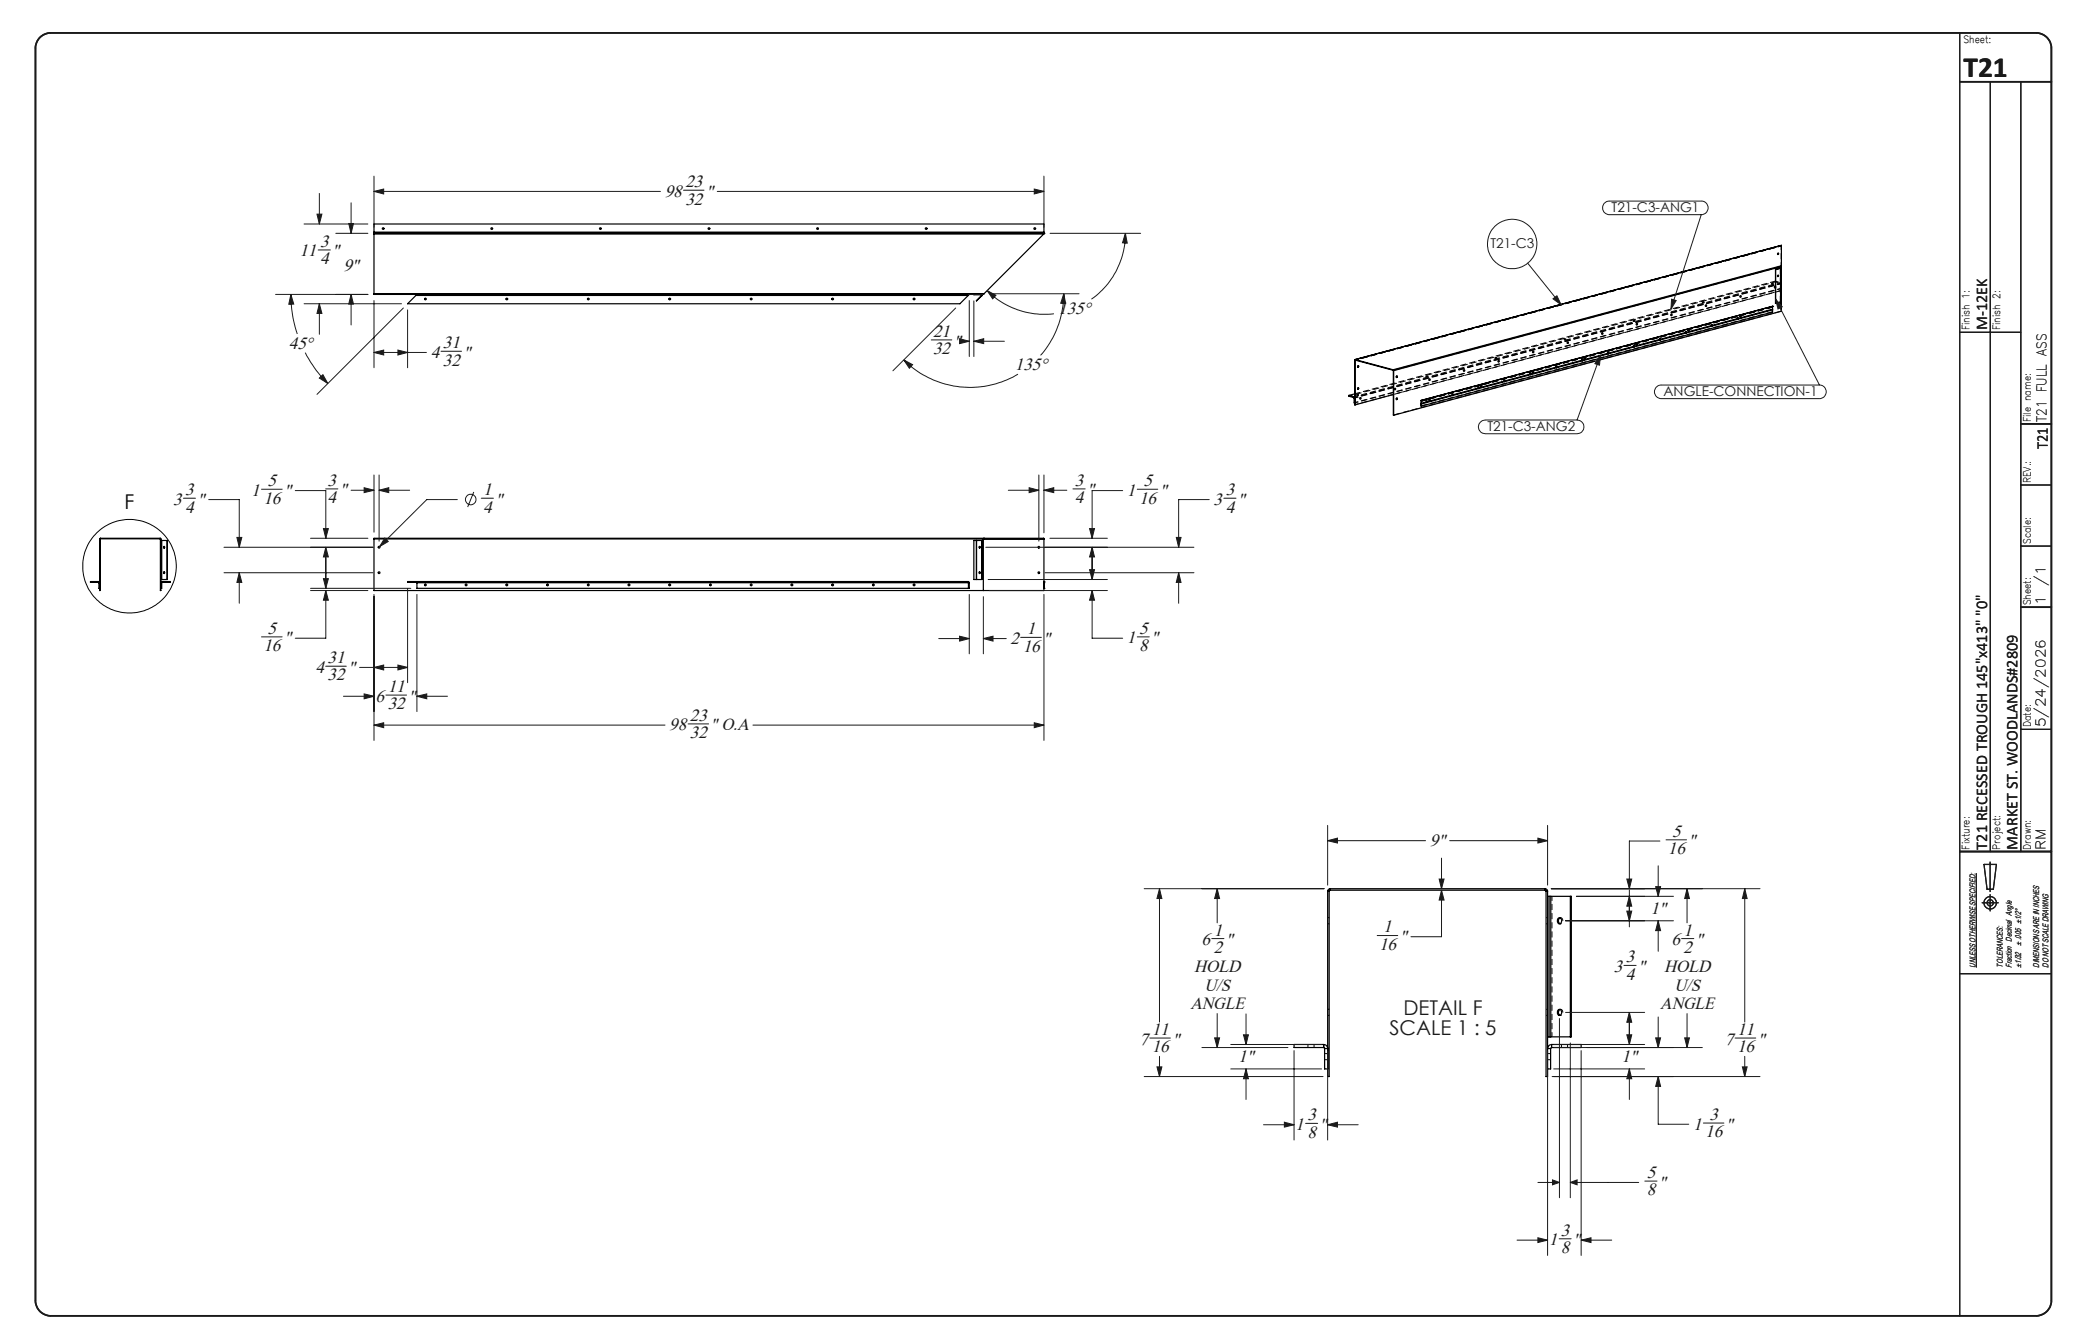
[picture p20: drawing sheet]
<svg xmlns="http://www.w3.org/2000/svg" width="432mm" height="279mm" viewBox="0 0 432 279" stroke-linecap="round" stroke-linejoin="round" font-family="sans-serif">
<defs><g id="words">
<text font-size="6.1" fill="#191924" x="408.2" y="16.1">T21</text>
<text font-size="4.2" x="25.9" y="105.9">F</text>
<g font-size="4.2" fill="#191924">
<text x="288.9" y="215.2">SCALE 1 : 5</text>
<text x="291.8" y="211">DETAIL F</text>
</g>
<g font-size="3.7" fill="#191924">
<text x="138.2" y="40.9">98</text>
<text x="142.5" y="38.9">23</text>
<text x="146.8" y="40.9">&quot;</text>
<text x="142.5" y="42.5">32</text>
<text x="62.3" y="53.3">11</text>
<text x="66.6" y="51.3">3</text>
<text x="69.1" y="53.3">&quot;</text>
<text x="66.6" y="54.9">4</text>
<text x="71.4" y="56.4">9&quot;</text>
<text x="220" y="65.3">135°</text>
<text x="194" y="70">21</text>
<text x="60.1" y="72.5">45°</text>
<text x="89.5" y="74.4">4</text>
<text x="92.1" y="76">32</text>
<text x="92.1" y="72.4">31</text>
<text x="96.4" y="74.4">&quot;</text>
<text x="194" y="73.7">32</text>
<text x="198.3" y="72">&quot;</text>
<text x="211" y="76.9">135°</text>
<text x="55.6" y="101.1">5</text>
<text x="68.1" y="101">3</text>
<text x="223.5" y="101">3</text>
<text x="237.7" y="101.1">5</text>
<text x="36" y="104.9">3</text>
<text x="38.5" y="102.9">3</text>
<text x="38.5" y="106.6">4</text>
<text x="41.1" y="104.9">&quot;</text>
<text x="52.2" y="103.1">1</text>
<text x="54.8" y="104.7">16</text>
<text x="59.1" y="103.1">&quot;</text>
<text x="68.1" y="104.6">4</text>
<text x="70.6" y="103">&quot;</text>
<text x="100.4" y="106.6">4</text>
<text x="100.4" y="102.9">1</text>
<text x="103" y="104.9">&quot;</text>
<text x="223.5" y="104.6">4</text>
<text x="226" y="103">&quot;</text>
<text x="234.3" y="103.1">1</text>
<text x="236.8" y="104.7">16</text>
<text x="241.1" y="103.1">&quot;</text>
<text x="252.3" y="104.9">3</text>
<text x="254.8" y="102.9">3</text>
<text x="254.8" y="106.6">4</text>
<text x="257.3" y="104.9">&quot;</text>
<text x="55.6" y="131.8">5</text>
<text x="213.5" y="131.9">1</text>
<text x="236.8" y="131.8">5</text>
<text x="54.8" y="135.4">16</text>
<text x="59.1" y="133.8">&quot;</text>
<text x="68.1" y="137.9">31</text>
<text x="210.1" y="133.9">2</text>
<text x="212.6" y="135.5">16</text>
<text x="216.9" y="133.9">&quot;</text>
<text x="234.3" y="133.8">1</text>
<text x="236.8" y="135.4">8</text>
<text x="239.3" y="133.8">&quot;</text>
<text x="65.6" y="139.9">4</text>
<text x="68.1" y="141.5">32</text>
<text x="72.4" y="139.9">&quot;</text>
<text x="80.6" y="143.9">11</text>
<text x="78.1" y="145.9">6</text>
<text x="80.6" y="147.5">32</text>
<text x="84.9" y="145.9">&quot;</text>
<text x="143.4" y="149.9">23</text>
<text x="139.1" y="151.9">98</text>
<text x="143.4" y="153.5">32</text>
<text x="147.7" y="151.9">&quot; O.A</text>
<text x="347.6" y="173.9">5</text>
<text x="297.3" y="175.9">9&quot;</text>
<text x="346.7" y="177.6">16</text>
<text x="351" y="175.9">&quot;</text>
<text x="343.1" y="190">1&quot;</text>
<text x="249.8" y="196.5">6</text>
<text x="252.3" y="194.5">1</text>
<text x="254.8" y="196.5">&quot;</text>
<text x="286.7" y="197.5">16</text>
<text x="287.6" y="193.9">1</text>
<text x="291" y="195.8">&quot;</text>
<text x="347.5" y="196.5">6</text>
<text x="350" y="194.5">1</text>
<text x="352.5" y="196.5">&quot;</text>
<text x="248.3" y="202">HOLD</text>
<text x="252.3" y="198.1">2</text>
<text x="335.5" y="202.1">3</text>
<text x="338" y="203.7">4</text>
<text x="338" y="200.1">3</text>
<text x="340.5" y="202.1">&quot;</text>
<text x="345.9" y="202">HOLD</text>
<text x="350" y="198.1">2</text>
<text x="247.5" y="209.8">ANGLE</text>
<text x="250.4" y="205.9">U/S</text>
<text x="345.2" y="209.8">ANGLE</text>
<text x="348.1" y="205.9">U/S</text>
<text x="239.4" y="215.2">11</text>
<text x="361.1" y="215.2">11</text>
<text x="236.9" y="217.1">7</text>
<text x="239.4" y="218.8">16</text>
<text x="243.7" y="217.1">&quot;</text>
<text x="257.4" y="220.8">1&quot;</text>
<text x="337.1" y="220.8">1&quot;</text>
<text x="358.6" y="217.1">7</text>
<text x="361.1" y="218.8">16</text>
<text x="365.4" y="217.1">&quot;</text>
<text x="271.8" y="232.9">3</text>
<text x="355.4" y="232.8">3</text>
<text x="269.3" y="234.9">1</text>
<text x="271.8" y="236.5">8</text>
<text x="274.3" y="234.9">&quot;</text>
<text x="352" y="234.8">1</text>
<text x="354.5" y="236.4">16</text>
<text x="358.8" y="234.8">&quot;</text>
<text x="342.3" y="244.9">5</text>
<text x="342.3" y="248.5">8</text>
<text x="344.9" y="246.9">&quot;</text>
<text x="324.5" y="256.9">3</text>
<text x="322" y="258.9">1</text>
<text x="324.5" y="260.5">8</text>
<text x="327" y="258.9">&quot;</text>
</g>
<g font-size="3.4" fill="#191924">
<text x="413.1" y="68.7" transform="rotate(-90 413.1 68.7)">M-12EK</text>
<text x="425.7" y="93.4" transform="rotate(-90 425.7 93.4)">T21</text>
<text x="413.1" y="176.6" transform="rotate(-90 413.1 176.6)">T21 RECESSED TROUGH 145&quot;x413&quot; &quot;0&quot;</text>
<text x="419.4" y="176.6" transform="rotate(-90 419.4 176.6)">MARKET ST. WOODLANDS#2809</text>
</g>
<g font-size="2.8" fill="#191924">
<text x="335.1" y="44.2">T21-C3-ANG1</text>
<text x="309.9" y="51.6">T21-C3</text>
<text x="345.9" y="82.4">ANGLE-CONNECTION-1</text>
<text x="309.2" y="89.7">T21-C3-ANG2</text>
<text x="425.5" y="87.7" transform="rotate(-90 425.5 87.7)">T21 FULL ASS</text>
<text x="425.2" y="125.8" transform="rotate(-90 425.2 125.8)">1</text>
<text x="425.2" y="121.7" transform="rotate(-90 425.2 121.7)">/1</text>
<text x="425.2" y="151.2" transform="rotate(-90 425.2 151.2)">5/24/2026</text>
<text x="425.2" y="176.6" transform="rotate(-90 425.2 176.6)">RM</text>
</g>
<g font-size="2.1" fill="#191924">
<text x="408.2" y="8.9">Sheet:</text>
<text x="409.5" y="68.7" transform="rotate(-90 409.5 68.7)">Finish 1:</text>
<text x="415.8" y="68.7" transform="rotate(-90 415.8 68.7)">Finish 2:</text>
<text x="422.2" y="87.7" transform="rotate(-90 422.2 87.7)">File name:</text>
<text x="422.2" y="100.4" transform="rotate(-90 422.2 100.4)">REV.:</text>
<text x="422.2" y="113.1" transform="rotate(-90 422.2 113.1)">Scale:</text>
<text x="422.2" y="125.8" transform="rotate(-90 422.2 125.8)">Sheet:</text>
<text x="422.2" y="151.2" transform="rotate(-90 422.2 151.2)">Date:</text>
<text x="409.5" y="176.6" transform="rotate(-90 409.5 176.6)">Fixture:</text>
<text x="415.8" y="176.6" transform="rotate(-90 415.8 176.6)">Project:</text>
<text x="422.2" y="176.6" transform="rotate(-90 422.2 176.6)">Drawn:</text>
</g>
<g font-size="1.7" fill="#191924">
<text x="420.2" y="196.6" transform="rotate(-90 420.2 196.6)">± .005 ±1/2°</text>
<text x="410.7" y="201.1" transform="rotate(-90 410.7 201.1)">UNLESS OTHERWISE SPECIFIED:</text>
<text x="416.4" y="201.1" transform="rotate(-90 416.4 201.1)">TOLERANCES:</text>
<text x="418.3" y="201.1" transform="rotate(-90 418.3 201.1)">Fraction Decimal Angle</text>
<text x="420.2" y="201.1" transform="rotate(-90 420.2 201.1)">±1/32</text>
<text x="424" y="201.1" transform="rotate(-90 424 201.1)">DIMENSIONS ARE IN INCHES</text>
<text x="425.9" y="201.1" transform="rotate(-90 425.9 201.1)">DO NOT SCALE DRAWING</text>
</g>
</g></defs>
<g fill="none" stroke="#191924" stroke-width=".21">
<path d="M77.8 39.8l2-.5v1zM77.8 36.6v10.6M77.8 39.8h59.5M142.1 39.5h4.3M149.1 39.8h67.9M215 39.3l2 .5-2 .5zM217 36.6v10.6M63.2 46.6h13.3M65.9 44.5h1l-.5 2.1zM66.1 52h2.6M66.4 40.2v6.4M69.8 48.5h6.7"/>
<path d="M72.5 46.5h1l-.5 2zM73 42.2v6.3M218.3 48.5h18.8M234 48.5l.4 2.1-1-.1zM234 48.5a16.7 16.7 0 0 1-7.1 13.7M317.6 54.7l7 8.7M333.5 42.3l.9-.5h19.3a1.41 1.41 0 0 1 1.4 1.4 1.41 1.41 0 0 1-1.4 1.4h-19.1a1.44 1.44 0 0 1-1.3-.8 1.44 1.44 0 0 1 .2-1.5zM353.7 44.6l-6.3 19.7M57.3 61.2h19.2M60.5 61.2l.6 2-1.1 .1zM60.5 61.2a26.3 26.3 0 0 0 1.3 8.2M63.2 63.1h20.3"/>
<path d="M63.5 73.3l.3 .7a24.8 24.8 0 0 0 4.4 5.7M66.4 63.1l.5 2.1h-1zM66.4 78.6l.7-.7 1.1 1.8zM66.4 63.1v6.4M73 61.2l.5 2h-1zM73 61.2v6.4M77.8 73.3l2-.5v1zM77.8 62.5v13.9M77.8 73.3h10.9M82.7 72.8l2 .5-2 .5zM83.9 64l-18 18M84.7 64.4v12"/>
<path d="M91.7 73h4.3M187.9 74.8l1.8 1-.6 .8zM187.9 74.8a19.5 19.5 0 0 0 23.7 3M193.6 70.7h4.3M198.7 64l-13.1 13.1M199.5 70.4l2 .5-2 .5zM200.6 70.9h.9M201.3 61.2h3.1M201.5 62.5v11.6M202.5 70.9l2-.5v1zM202.5 62.5v11.6M202.5 70.9h6.3"/>
<path d="M205.2 60.4l1.8 1-.6 .7zM205.2 60.4a16.8 16.8 0 0 0 13.9 4.8M205.8 61.1h18.5M221.2 61.1l.3 2-1-.1zM221.2 61.1a19.7 19.7 0 0 1-4.9 12.8M322.9 62.1l.8-.6 .9 1.9zM332.7 73.8l-.2 2.1-.9-.3zM332.7 73.8l-4.8 13.5M347.5 62.2l1 .3-1.1 1.8zM369.1 62.2l1.4 1.6-.9 .4zM369.1 62.2l9.1 17.8M77.8 98.7v11.9"/>
<path d="M78.8 98.7v13.8M216 98.7v13.8M217 98.7v12.1M307.8 87.7l1-.4h19.1a1.43 1.43 0 0 1 1.4 1.4 1.43 1.43 0 0 1-1.4 1.5h-19.1a1.41 1.41 0 0 1-1.3-.9 1.41 1.41 0 0 1 .3-1.6zM344.3 80.5l.9-.5h33a1.41 1.41 0 0 1 1.5 1.5 1.41 1.41 0 0 1-1.5 1.4h-32.8a1.44 1.44 0 0 1-1.3-.9 1.44 1.44 0 0 1 .2-1.5zM38.1 103.6h2.5M43.4 103.9h6.3v9.9M46.6 119.1h30.9M46.6 113.8h30.9M49.2 111.7h1.1l-.6 2.1zM49.7 119.1l.6 2h-1.1zM49.7 119.1v6.3"/>
<path d="M54.4 101.7h4.3M61.4 102h6.3v9.9M64.6 111.9h11.9M67.2 109.9h1.1l-.6 2zM67.7 101.6h2.5M67.7 113.8l.6 2h-1.1zM67.7 113.8v8.5M73 101.9h4.8M75.7 101.4l2.1 .5-2.1 .5zM78.8 101.9l2-.5v1zM78.8 101.9h6.4M80 111.8l.7 .8-1.8 1z"/>
<path d="M95.1 103.9h-6.4l-9.8 9.7M98.5 102.3l-1.3 3.1M100 103.6h2.6M204.9 113.8h43.3M209.6 101.9h6.4M214 101.4l2 .5-2 .5zM217 101.9l2.1-.5v1zM217 101.9h4.8M217.2 119.1h31M218.3 111.9h11.9M223.1 101.6h2.5M226.5 118.4h1l-.5 2.1z"/>
<path d="M226.5 109.9h1l-.5 2zM227 113.8l.5 2h-1zM227 113.8v6.7M233.4 102h-6.4v9.9M236.4 101.7h4.3M244.5 111.7h1l-.5 2.1zM245 119.1l.5 2h-1zM245 119.1v6.3M251.4 103.9h-6.4v9.9M254.4 103.6h2.6M54.4 132.4h4.3M64.6 122.3h20.8"/>
<path d="M64.6 122.8h11.9M67.2 120.3h1.1l-.6 2zM67.7 138.5h4.3M67.7 122.8l.6 2h-1.1zM67.7 122.8v9.9h-6.3M74.8 138.7h9.9M77.8 138.7l2-.4v1zM77.8 123.6v30.3M82.7 138.3l2 .4-2 .6zM84.7 122.3v19.6M86.7 123.6v24.3M195.2 132.8h6.3"/>
<path d="M199.5 132.3l2 .5-2 .5zM201.5 123.6v12.3M204.4 132.8l2-.5v1zM204.4 124v11.9M204.4 132.8h4.8M205.4 120.5h24.8M205.7 122.8h24.5M212.2 132.5h4.3M217 123.6v30.3M227 122.8l.5 2h-1zM227 122.8v9.9h6.4M236.4 132.4h2.5"/>
<path d="M71.4 144.7h6.4M75.7 144.3l2.1 .4-2.1 .6zM77.8 150.7l2-.5v1.1zM77.8 150.7h60.5M80.2 144.5h4.3M86.7 144.7l2-.4v1zM86.7 144.7h6.3M143.1 150.5h4.2M156.5 150.7h60.5M215 150.2l2 .5-2 .6zM276 174.8l2.1-.6v1.1zM276 171.6v12.4"/>
<path d="M276 174.8h20.4M299.7 178.4v6.3M301.4 174.8h20.3M319.7 174.2l2 .6-2 .5zM321.7 171.6v12.4M344.7 180v6.3M345.1 174.8h-6.4v9.9M346.4 174.6h4.2M237.9 184.7h37.4M241.1 184.7l.4 2.1h-1zM241.1 184.7v27.8M251.9 195.1h2.6"/>
<path d="M253 184.7l.5 2.1h-1zM253 184.7v7.1M286.3 194.5h4.3M299.2 182.7h1l-.5 2zM299.7 185.1l.5 2h-1zM299.7 185.1v9.6h-6.4M322.5 184.7h43.4M325.5 191.4h22.4M327.7 186.3h20.2M338.2 182.7h1l-.5 2zM338.2 189.4h1l-.5 2zM338.7 186.3l.5 2.1h-1z"/>
<path d="M338.7 185.1v7.6M344.2 184.3h1l-.5 2zM344.7 191.4l.5 2.1h-1zM344.7 191.4v6.4M349.6 195.1h2.5M350.7 184.7l.5 2.1h-1zM350.7 184.7v7.1M362.7 184.7l.5 2.1h-1zM362.7 184.7v27.8M410.9 181.5v19.6M239 215.8h4.3M241.1 219.6v4.2"/>
<path d="M249.9 217.8h17.9M252.5 215.8h1l-.5 2zM253 210.7v7.1M255.9 217.1h18.8M258.5 215.1h1l-.5 2zM259 210.8v6.3M269 218.4v18.6M276 218.4v18.6M321.7 218.4v42.6M323 217.1h18.9M323 217.8h30.9M324.2 211.7v37.3"/>
<path d="M325.5 210.5h16.4M326.5 216.8v32.2M328.7 218.4v42.6M337.6 200.7h2.5M338.2 215.1h1l-.5 2zM338.7 210.5l.5 2h-1zM338.7 210.5v6.6M344.2 215.8h1l-.5 2zM344.7 211.4v6.4M350.2 215.8h1l-.5 2zM350.7 210.7v7.1M360.7 215.8h4.3"/>
<path d="M362.7 219.6v4.2M237.9 223.8h37.2M240.5 221.8h1l-.4 2zM255.9 222.2h18.8M259 222.2l.5 2.1h-1zM259 222.2v6.4M262.7 233.8h6.3M267 233.3l2 .5-2 .5zM271.4 233.5h2.5M276 233.8l2.1-.5v1zM276 233.8h6.4M322.7 223.8h43.2"/>
<path d="M323 222.2h18.9M338.7 222.2l.5 2.1h-1zM338.7 222.2v6.4M344.7 223.8l.5 2h-1zM344.7 223.8v9.9h6.4M354.1 233.5h4.3M362.2 221.8h1l-.5 2zM315.4 257.8h6.3M319.7 257.3l2 .5-2 .5zM319.7 245.8h4.5M322.8 245.3l1.4 .5-1.4 .5zM324.1 257.5h2.5"/>
<path d="M326.5 245.8l1.4-.5v1zM326.5 245.8h14.2M328.7 257.8l2.1-.5v1zM328.7 257.8h6.4M341.9 245.5h2.6"/>
<circle cx="314.4" cy="50.7" r="5.1"/>
<circle cx="97.9" cy="103.8" r="1.09"/>
</g>
<g fill="none" stroke="#191924" stroke-width=".25">
<path d="M407.4 6.8v266.7M413.8 17v160M420.1 17v160M407.4 69.1h12.7M420.1 113.5h6.4M420.1 100.8h6.4M420.1 151.6h6.4M407.4 177h19.1M412.5 179.7h2.5l-.6 5.2h-1.3zM413.7 179.2v6.1M412.1 187.7h3.3M413.7 186v3.4"/>
<path d="M407.4 202.4h19.1"/>
<circle cx="413.7" cy="187.7" r=".66"/>
<circle cx="413.8" cy="187.7" r="1.29"/>
</g>
<path d="M8.2 7.9a3.3 3.3 0 0 1 2.3-1.1h412.8a3.2 3.2 0 0 1 3.2 3.2v260.4a3.2 3.2 0 0 1-3.2 3.1h-412.8a3.2 3.2 0 0 1-3.1-3.1v-260.4a3.2 3.2 0 0 1 .8-2.1zM407.4 17h19.1M420.1 88.1h6.4M420.1 126.2h6.4M407.4 177h19.1" fill="none" stroke="#191924" stroke-width=".35"/>
<g fill="none" stroke="#000" stroke-width=".25">
<path d="M77.8 48.3v.2M77.8 48.5v.1M77.8 48.3v-1.7h139.2v1.7M77.8 48.6v12.5M77.8 48.3h139.2M77.8 48.6h139.2M77.8 48.5h139.2M217 48.6l-12.4 12.5M217 48.5h.1M217 48.3v.2M217 48.5v.1M369.1 56v7.1"/>
<path d="M369.1 56v.1M369.1 56.1v7M370.1 55.7l.2 .1h-.1M370.1 55.7l.1 .1M370.1 55.7l-1 .3M370.2 55.8h.1M370.2 55.8l-1.1 .3M370.2 55.8v7M370.2 56.2h.1M370.2 55.8v7.4h.1M370.3 51h.1M370.3 55.2v.2"/>
<path d="M370.3 51l-88.6 23.8M370.3 51v4.2M370.3 55.4v9.3l-80.6 21.6M370.3 55.4l-80.6 21.6M370.3 55.2l-80.7 21.7M77.8 61.1v.1h126.6l.2-.1M77.8 61.1h126.8M86.5 61.4h114.8M86.5 61.4l-1.8 1.7h114.9l1.7-1.7M86.7 61.2l-.2 .2M201.5 61.2l-.2 .2M202.5 61.2l1.5 .1"/>
<path d="M203 62.5h.1M204 61.3l.2-.1v.3M204 61.3l.1 .1M204.1 61.4l.1 .1M204.1 61.4l-1.1 1.1M204.2 61.5l-1.2 1M281.7 74.9v9.3M281.7 74.9h.1M281.7 74.9l8 2.1M281.7 74.8v.1M281.7 74.8l7.9 2.1M281.8 74.9h-.1"/>
<path d="M282.3 76.1h.2l-.1 .2zM282.4 76l-.1 .3M289.6 76.9l.1 .1M289.6 76.9l.1 9.4M289.7 77v9.3M290.4 78.2h.1l-.1 .3zM290.4 78.2l-.1 .3M312.8 79.3h.1M318.2 77.9h.1M318.6 77.3h.3zM323.5 76.4h.1M329 75h-.1"/>
<path d="M329.3 74.4h.3zM334.4 73.6h-.1M339.8 72.1h-.1M340.1 71.5h.3zM345.2 70.7h-.1M350.6 69.2l-.1 .1M350.9 68.6h.3zM356 67.8h-.1M361.4 66.3l-.2 .1M361.6 65.7l.3 .1zM368.5 63.7h.1M368.5 63.7l-73.1 19.6"/>
<path d="M368.5 63.7v1.2l-73 19.5M368.5 64.4l-73.1 19.6M368.5 64.3l-73.1 19.6M370.2 62.8h.1M370.2 62.8l-1.1 .3M280.4 82.2l1.1 .3M280.4 82.2v.2l1.1 .3M281.5 82.7h.1M281.5 82.5l.2 .3-.2-.1M281.5 82.5v.2M281.5 82.7v1h.2M281.7 81.9l-1.3 .3"/>
<path d="M281.7 82.5h-.2M282.4 80.6l-.1 .3M289.7 82l-8 2.2M290.4 82.8h.1l-.1 .3zM290.4 82.8l-.1 .3M295.4 83.3h.1M295.4 83.3v1.1h.1M295.5 84v.4M296.7 83.6l-.1 .1M297 83h.3zM302 82.2h.1M307.4 80.8h.1"/>
<path d="M307.8 80.2h.3zM20.7 112v10.8l.1-10.8M20.7 112h.1M20.9 112h-.1M20.9 111.9l-.2 .1M20.9 112h12.5M20.9 111.9v.1M20.9 111.9h12.4M33.3 111.9l.1 .1M33.3 111.9v10.9h.1v-10.8M33.4 112.4h.1M33.5 112.4h.1"/>
<path d="M33.5 112.4v8.1M33.6 112.4h1.2l-.1 8.1h-1.1M33.6 112.4v8.1M34.1 118.9l-.1 .1 .1 .2M34.1 113.6l-.1 .1 .1 .2M77.8 112h139.2M77.8 112v10.8h139.2v-10.8M202.5 112.4h1.7v8.1h-1.7zM203 112.4v8.1M203.6 118.9l.1 .1-.1 .2M203.6 113.6l.1 .1-.1 .2M204.2 112.4v8.1"/>
<path d="M204.4 112v10.8M204.6 112l-.1-.1-.1 .1M204.6 112h-.2M204.6 112h12.4M217 111.9h-139.2v.1M217 111.9v.1M217 112h.1M20.5 121.1h.1M20.5 120.9l.2 .2h-.1M20.5 120.9v.2M20.5 120.9h-1.7v.2h1.7M20.6 121.1v1.2h.1"/>
<path d="M33.4 120.5h.1M33.5 120.5h.1M33.6 121.1v1.2h-.2M33.7 121.1h-.1M33.7 120.9l-.3 .1v.1h.2M33.7 120.9h1.7v.2h-1.7M33.7 120.9v.2M86.5 121.1h.2M86.7 121.1v1.2h114.8v-1.3l-.2-.1h-116.6v.2h116.6M86.7 121.1h114.6M199.6 120.9v.2M201.3 121.1v1.2"/>
<path d="M217 122.3h.1M217 120.9h.1M217 120.9v.2M217 121.1h.1M276 185.3v38.5h.3v-38.5M276 185.3h.3M276.5 185.1l-.2 .2M276.5 184.7l-.2 .1-.3 .5M276.5 184.7v.4M276.5 184.7h44.7M276.5 185.1h44.7M321.2 184.7l.5 .3v.3"/>
<path d="M321.2 185.1l.2 .2M321.2 184.7v.4M321.4 185.3h.3M321.4 185.3v38.5h.3v-38.5M321.7 186.3h.4M322.1 186.3h.3M322.1 186.3v29.2M322.4 186.3h4.3v29.2h-4.3M322.4 186.3v29.2M323.9 190.9a.53 .53 0 0 1 .7 .1 .53 .53 0 0 1 0 .7 .46 .46 0 0 1-.7 .3 .46 .46 0 0 1-.1-.7zM324.3 190.8a.71 .71 0 0 0 0 1.3M326.5 186.3v29.2"/>
<path d="M275.2 217.8l.2 .2M275.2 217.1a.84 .84 0 0 1 .8 .9h-.6M275.2 217.1v.7M275.2 217.1h-6.2v.7h6.2M275.4 218v4.2h.6M321.7 215.5h.4M322.1 215.5h.3M322.4 218v4.2h-.7M322.6 217.8l-.2 .2M322.6 217.1a.9 .9 0 0 0-.9 .9h.7M322.6 217.1h6.1v.7h-6.1M322.6 217.1v.7"/>
<path d="M323.9 210a.53 .53 0 0 1 .7 .1 .53 .53 0 0 1 0 .7 .46 .46 0 0 1-.7 .2 .46 .46 0 0 1-.1-.6zM324.3 209.9a.71 .71 0 0 0 0 1.2"/>
<circle cx="79.7" cy="47.5" r=".16"/>
<circle cx="102.2" cy="47.5" r=".16"/>
<circle cx="124.8" cy="47.5" r=".16"/>
<circle cx="147.4" cy="47.5" r=".16"/>
<circle cx="170" cy="47.5" r=".16"/>
<circle cx="192.6" cy="47.5" r=".16"/>
<circle cx="215.1" cy="47.5" r=".16"/>
<circle cx="88.4" cy="62.2" r=".16"/>
<circle cx="105.4" cy="62.2" r=".16"/>
<circle cx="122.3" cy="62.2" r=".16"/>
<circle cx="139.2" cy="62.2" r=".16"/>
<circle cx="156.2" cy="62.2" r=".16"/>
<circle cx="173.1" cy="62.2" r=".16"/>
<circle cx="190" cy="62.2" r=".16"/>
<circle cx="282.4" cy="80.8" r=".13"/>
<circle cx="34.1" cy="119.1" r=".16"/>
<circle cx="34.1" cy="113.8" r=".16"/>
<circle cx="78.8" cy="119" r=".17"/>
<circle cx="78.8" cy="113.8" r=".17"/>
<circle cx="203.7" cy="113.8" r=".16"/>
<circle cx="203.7" cy="119.1" r=".16"/>
<circle cx="216" cy="119.1" r=".18"/>
<circle cx="216" cy="113.8" r=".18"/>
<circle cx="88.4" cy="121.6" r=".16"/>
<circle cx="96.9" cy="121.6" r=".16"/>
<circle cx="105.4" cy="121.6" r=".16"/>
<circle cx="113.8" cy="121.6" r=".16"/>
<circle cx="122.3" cy="121.6" r=".16"/>
<circle cx="130.8" cy="121.6" r=".16"/>
<circle cx="139.2" cy="121.6" r=".16"/>
<circle cx="147.7" cy="121.6" r=".16"/>
<circle cx="156.2" cy="121.6" r=".16"/>
<circle cx="164.6" cy="121.6" r=".16"/>
<circle cx="173.1" cy="121.6" r=".16"/>
<circle cx="181.6" cy="121.6" r=".16"/>
<circle cx="190" cy="121.6" r=".16"/>
</g>
<g fill="none" stroke="#000" stroke-width=".21" stroke-dasharray="1.3 .6" stroke-linecap="butt">
<path d="M368.3 58.9v.2M368.6 59.1v-.2M368.9 59.8l.1 .1M369.1 58.4v.2M369.1 59.6l-.1-.1M370.1 55.7v7.1M370.2 58.7l.1 .3M370.2 58.7v.2M370.2 58.9l.1 .1M370.2 60h.1M370.3 51.1v-.1M370.4 55.4v-.1"/>
<path d="M370.4 55.4h-.1M370.4 55.2v.1M370.4 55.3l-.1 .1M370.4 51.1h-.1M370.4 55.3h-.1M282.4 76l-.2 .1 .1 .2M290.3 78.5h.1M290.3 78.5v-.2l.1-.2M290.4 78.1v.1M290.5 78.2l-.1-.1M296.5 78.2v.1M296.8 78.3v-.1"/>
<path d="M297.1 79.1h.1M297.3 78.8h-.1M304.3 77.2h.1M304.5 76.9h-.1M310.8 74.3v.2M311.2 74.5v-.2M311.5 75.2l.1 .1M311.7 75l-.2-.1M312.7 79.3h.1M312.7 79.2l.1 .1M312.9 79.3v-.3l-.2 .2M312.9 79h-.1"/>
<path d="M318.1 77.9h.1M318.1 77.8l.1 .1M318.3 77.9v-.3l-.2 .2M318.3 77.6h-.2M318.6 77.3v.1M318.6 73.3h.2M318.8 73h-.1M318.9 77.4v-.1M323.4 76.4h.2M323.5 76.3l.1 .1M323.6 76.4l.1-.3-.2 .2M323.6 76.1h-.1"/>
<path d="M325.2 70.5v.1M325.5 70.6v-.1M325.8 71.4h.1M326 71.1h-.1M328.8 75h.1M328.9 74.9v.1M329 75v-.3l-.1 .2M329 74.7h-.1M329.3 74.4v.1M329.7 74.5v-.1M333 69.5h.1M333.2 69.2h-.1"/>
<path d="M334.2 73.5l.1 .1M334.3 73.4v.2M334.4 73.5v-.2l-.1 .1M334.4 73.3l-.1-.1M339.6 66.6v.2M339.6 72.1h.1M339.7 72v.1M339.8 72.1v-.3l-.1 .2M339.8 71.8h-.1M339.9 66.8v-.2M340.1 71.5v.1M340.2 67.5l.1 .1"/>
<path d="M340.4 67.3l-.1-.1M340.4 71.6v-.1M345 70.6l.1 .1M345 70.5l.1 .2M345.2 70.6v-.2l-.2 .1M345.2 70.4l-.1-.1M347.4 65.6h.1M347.6 65.3h-.1M350.4 69.2h.1M350.4 69.1l.1 .1M350.6 69.2v-.3l-.2 .2M350.6 68.9h-.1"/>
<path d="M350.9 68.6v.2M351.2 68.8v-.2M353.9 62.8v.1M354.3 62.9v-.1M354.6 63.7h.1M354.8 63.4h-.2M355.8 67.8h.1M355.8 67.7l.1 .1M356 67.8v-.3l-.2 .2M356 67.5l-.1-.1M361.2 66.3h.1M361.2 66.2l.1 .1"/>
<path d="M361.4 66.3v-.3l-.2 .2M361.4 66h-.2M361.7 65.7v.2M361.8 61.8h.1M361.9 61.5h-.1M362 65.9v-.2M368.5 63.8l-73 19.6M370.1 62.8h.1M370.3 62.8h-.2M370.4 64.7h-.1M370.4 60.4h-.1M282.1 82v.2"/>
<path d="M282.4 80.6l-.2 .1 .1 .2M282.4 82.2v-.2M282.7 82.9l.1 .1M282.9 82.7l-.1-.1M289.9 81h.1M290.1 80.7h-.1M290.3 83l.1 .1M290.3 83v-.1l.1-.2M290.5 82.8l-.1-.1M295.4 83.4l73.1-19.6M295.4 83.4h.2M295.4 84.4l73.1-19.6"/>
<path d="M295.5 83.4l-.1-.2M295.6 83.4h-.2M295.6 83.4l72.9-19.6M295.6 83.9v-.5M296.5 83.6l.1 .1M296.5 83.5l.1 .2M296.7 83.6v-.2l-.2 .1M296.7 83.4l-.1-.1M297 83v.2M297.3 83.2v-.2M301.9 82.2h.1M301.9 82.1l.1 .1"/>
<path d="M302.1 82.2v-.3l-.2 .2M302.1 81.9h-.1M307.3 80.7l.1 .1M307.5 80.8v-.3l-.2 .2M307.5 80.5l-.1-.1M307.8 80.1v.2M308.1 80.3v-.2M276 192h.4M276.4 185.3h-.4M276.4 190.8h-.4M276.6 185.1v-.4M321.2 184.7v.2"/>
<path d="M321.2 184.9v.2M321.4 192h.4M321.8 185.3h-.4M321.8 190.8h-.4M324.2 192h.3M324.5 190.8h-.3M276 211.1h.4M276.4 209.8h-.4M321.4 211.1h.4M321.8 209.8h-.4M322.4 219h-.6M324.2 211.1h.3"/>
<path d="M324.5 209.8h-.3M321.8 220.3h.6"/>
</g>
<g fill="none" stroke="#000" stroke-width=".21" stroke-dasharray="1.3 .6" stroke-dashoffset=".5" stroke-linecap="butt">
<path d="M369.1 58.6l-88.7 23.7M370.2 58.9l-88.7 23.7M370.2 58.7l-88.5 23.7M370.2 58.9l-88.7 23.8M370.2 60l-88.7 23.7M370.2 58.9v1.1M370.3 59l-88.6 23.7M370.3 59v1M370.3 60l-88.6 23.7M370.4 51.1l-88.7 23.7M281.7 74.8l88.6-23.7M281.8 74.8l88.6-23.7"/>
<path d="M370.1 62.8l-1 .2M281.7 84.1l88.6-23.7"/>
</g>
<g fill="none" stroke="#000" stroke-width=".21" stroke-dasharray="1.3 .6" stroke-dashoffset=".4" stroke-linecap="butt">
<path d="M369 59.7l.1 .2 .1-.3-.2 .1M369.1 59.7l-.2 .1v-.2l.2 .1M369.7 57.5a.16 .16 0 0 0 .1-.2 .16 .16 0 0 0-.2-.1 .16 .16 0 0 0 0 .3h.1M369.7 52.9a.16 .16 0 0 0 .1-.2 .16 .16 0 0 0-.2 0 .16 .16 0 0 0 0 .2h.1M369.7 52.7l-.1-.1-.1 .3 .2-.2M369.7 57.3l-.1-.1-.1 .3 .2-.2M370.3 55.4v-4.3M297.1 79l.2 .1v-.3l-.2 .2M297.2 78.9l-.2 .2 .1-.3 .1 .1M304.3 77.1l.2 .1v-.3l-.2 .2M304.4 77l-.2 .1 .1-.2 .1 .1M311.5 75.1l.1 .2 .1-.3-.2 .1"/>
<path d="M311.6 75.1l-.2 .1v-.2l.2 .1M312.8 79.1l-.2 .2 .1-.3 .1 .1M318.2 77.7l-.2 .1 .1-.2 .1 .1M318.7 73.2l.1 .1 .1-.2-.2 .1M318.8 73.1l-.2 .2v-.3l.2 .1M323.6 76.2l-.2 .2v-.3l.2 .1M325.9 71.3l.1 .1 .1-.3-.2 .2M326 71.2l-.2 .2v-.3l.2 .1M329 74.8l-.2 .1v-.2l.2 .1M333.1 69.4l.1 .1 .1-.3-.2 .2M333.2 69.3l-.2 .1v-.2l.2 .1M334.4 73.3l-.2 .2v-.3l.2 .1"/>
<path d="M339.8 71.9l-.2 .2v-.3l.2 .1M340.2 67.4l.2 .1v-.2l-.2 .1M340.4 67.4l-.2 .1v-.2l.2 .1M345.2 70.5l-.2 .1v-.2l.2 .1M347.4 65.5l.2 .1v-.2l-.2 .1M347.5 65.4l-.2 .2 .1-.3 .1 .1M350.5 69l-.2 .2 .1-.3 .1 .1M354.6 63.6l.1 .1 .1-.3-.2 .2M354.7 63.5l-.2 .2 .1-.3 .1 .1M355.9 67.6l-.2 .1 .1-.2 .1 .1M361.3 66.1l-.2 .2 .1-.3 .1 .1M361.8 61.7l.2 .1v-.3l-.2 .2"/>
<path d="M361.9 61.6l-.2 .1 .1-.2 .1 .1M282.8 82.8l.1 .1 .1-.2-.2 .1M282.9 82.8l-.2 .1v-.3l.2 .2M290 80.9l.1 .1v-.2l-.1 .1M290.1 80.8l-.2 .2v-.3l.2 .1M296.7 83.4l-.2 .2v-.2h.2M302 82l-.1 .2v-.3l.1 .1M307.4 80.6l-.2 .1 .1-.2 .1 .1"/>
</g>
<g fill="none" stroke="#000" stroke-width=".21" stroke-dasharray="1.3 .6" stroke-dashoffset=".3" stroke-linecap="butt">
<path d="M368.4 59.1h.2h-.2M368.6 58.9h-.3h.3M296.5 78.4l.3-.1-.3 .1M296.7 78.2h-.2h.2M310.9 74.5h.3h-.3M311.1 74.3h-.3h.3M318.8 77.4h-.2h.2M325.3 70.7l.2-.1-.2 .1M325.5 70.5h-.3h.3M329.6 74.5h-.3h.3M339.6 66.8h.3h-.3M339.8 66.6h-.2h.2"/>
<path d="M340.4 71.6h-.3h.3M351.2 68.7l-.3 .1 .3-.1M354 63l.3-.1-.3 .1M354.2 62.8h-.3h.3M361.9 65.8l-.2 .1 .2-.1M282.1 82.2h.3h-.3M282.4 82h-.3h.3M297.3 83.2h-.3h.3M308.1 80.3h-.3h.3M322.6 186.3v29.2M271.9 217.1v.7M273.2 217.8v-.7"/>
<path d="M275.2 217.1v.7M275.4 218h.6M276 219h-.6M324.6 217.1v.7M325.9 217.8v-.7M275.4 220.3h.6"/>
</g>
<path d="M369.1 58.4l-87.4 23.5" fill="none" stroke="#000" stroke-width=".21" stroke-dasharray="1.3 .6" stroke-dashoffset=".2" stroke-linecap="butt"/>
<path d="M369.1 58.4l1.1 .3M369.1 58.6l1.1 .3" fill="none" stroke="#000" stroke-width=".21" stroke-dasharray="1.3 .6" stroke-dashoffset=".6" stroke-linecap="butt"/>
<path d="M289.7 77l80.6-21.6M289.7 86.3l80.6-21.6" fill="none" stroke="#000" stroke-width=".21" stroke-dasharray="1.3 .6" stroke-dashoffset="-.1" stroke-linecap="butt"/>
<path d="M289.7 76.9l80.7-21.6M289.7 82l80.7-21.6" fill="none" stroke="#000" stroke-width=".21" stroke-dasharray="1.3 .6" stroke-dashoffset="-.2" stroke-linecap="butt"/>
<path d="M370.3 64.7v-9.3" fill="none" stroke="#000" stroke-width=".21" stroke-dasharray="1.3 .6" stroke-dashoffset=".8" stroke-linecap="butt"/>
<path d="M324.3 192a.62 .62 0 0 0 .6-.6 .62 .62 0 0 0-.6-.6M324.3 211.1a.62 .62 0 0 0 .6-.6 .62 .62 0 0 0-.6-.7" fill="none" stroke="#000" stroke-width=".21" stroke-dasharray="1.3 .6" stroke-dashoffset="1" stroke-linecap="butt"/>
<circle cx="26.9" cy="117.7" r="9.7" fill="none" stroke="#000" stroke-width=".21"/>
<g fill="#191924">
<path d="M347.5 62.2l1 .3-1.1 1.8zM332.7 73.8l-.2 2.1-.9-.3zM322.9 62.1l.8-.6 .9 1.9zM369.1 62.2l1.4 1.6-.9 .4z"/>
<path d="M77.8 150.7l2-.5v1.1zM215 150.2l2 .5-2 .6zM49.7 119.1l.6 2h-1.1zM49.2 111.7h1.1l-.6 2.1zM67.7 113.8l.6 2h-1.1zM67.2 109.9h1.1l-.6 2zM75.7 101.4l2.1 .5-2.1 .5zM78.8 101.9l2-.5v1zM82.7 138.3l2 .4-2 .6zM77.8 138.7l2-.4v1zM75.7 144.3l2.1 .4-2.1 .6zM86.7 144.7l2-.4v1zM67.2 120.3h1.1l-.6 2zM67.7 122.8l.6 2h-1.1zM199.5 132.3l2 .5-2 .5zM204.4 132.8l2-.5v1zM227 122.8l.5 2h-1zM226.5 118.4h1l-.5 2.1zM245 119.1l.5 2h-1zM244.5 111.7h1l-.5 2.1zM227 113.8l.5 2h-1zM226.5 109.9h1l-.5 2zM214 101.4l2 .5-2 .5zM217 101.9l2.1-.5v1zM80 111.8l-1.1 1.8 1.8-1zM205.2 60.4l1.8 1-.6 .7zM234 48.5l.4 2.1-1-.1zM66.4 63.1l.5 2.1h-1zM65.9 44.5h1l-.5 2.1zM73 61.2l.5 2h-1zM72.5 46.5h1l-.5 2zM77.8 73.3l2-.5v1zM82.7 72.8l2 .5-2 .5zM60.5 61.2l.6 2-1.1 .1zM66.4 78.6l.7-.7 1.1 1.8zM187.9 74.8l1.8 1-.6 .8zM221.2 61.1l.3 2-1-.1zM77.8 39.8l2-.5v1zM215 39.3l2 .5-2 .5zM267 233.3l2 .5-2 .5zM276 233.8l2.1-.5v1zM258.5 215.1h1l-.5 2zM259 222.2l.5 2.1h-1zM328.7 257.8l2.1-.5v1zM319.7 257.3l2 .5-2 .5zM338.2 215.1h1l-.5 2zM338.7 222.2l.5 2.1h-1zM322.8 245.3l1.4 .5-1.4 .5zM326.5 245.8l1.4-.5v1zM344.7 223.8l.5 2h-1zM344.2 215.8h1l-.5 2zM252.5 215.8h1l-.5 2zM253 184.7l.5 2.1h-1zM241.1 184.7l.4 2.1h-1zM240.5 221.8h1l-.4 2zM276 174.8l2.1-.6v1.1zM319.7 174.2l2 .6-2 .5zM338.2 182.7h1l-.5 2zM338.7 186.3l.5 2.1h-1zM344.2 184.3h1l-.5 2zM344.7 191.4l.5 2.1h-1zM338.2 189.4h1l-.5 2zM338.7 210.5l.5 2h-1zM350.2 215.8h1l-.5 2zM350.7 184.7l.5 2.1h-1zM362.2 221.8h1l-.5 2zM362.7 184.7l.5 2.1h-1zM299.7 185.1l.5 2h-1zM299.2 182.7h1l-.5 2z"/>
<path d="M199.5 70.4l2 .5-2 .5zM202.5 70.9l2-.5v1z"/>
</g>
<use href="#words"/>
</svg>
